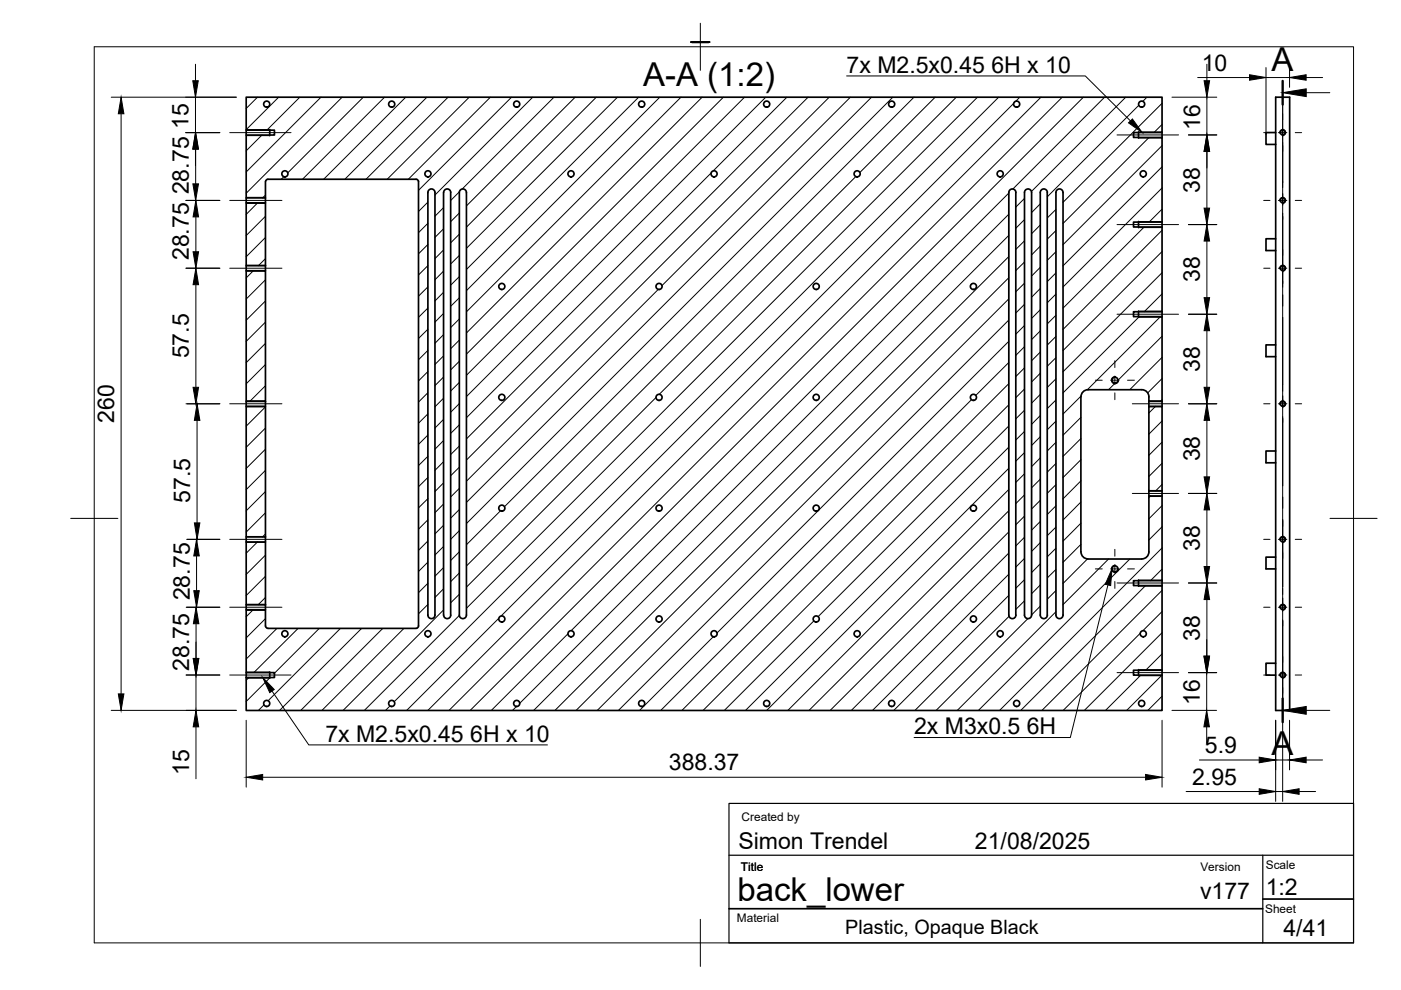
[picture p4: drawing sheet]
<svg xmlns="http://www.w3.org/2000/svg" width="297mm" height="210mm" viewBox="0 0 297 210" stroke-linecap="round" stroke-linejoin="round" font-family="sans-serif">
<defs><g id="words">
<g font-size="7">
<text x="269.6" y="15.1">A</text>
<text x="136.4" y="18.3">A-A (1:2)</text>
<text x="269.6" y="160.1">A</text>
<text x="156.4" y="191.1">back_lower</text>
</g>
<g font-size="4.9">
<text x="179.5" y="15.4">7x M2.5x0.45</text>
<text x="210.2" y="15.4">6H x 10</text>
<text x="254.8" y="15">10</text>
<text x="40" y="27.3" transform="rotate(-90 40 27.3)">15</text>
<text x="254.4" y="27.5" transform="rotate(-90 254.4 27.5)">16</text>
<text x="40" y="41.2" transform="rotate(-90 40 41.2)">28.75</text>
<text x="254.4" y="40.8" transform="rotate(-90 254.4 40.8)">38</text>
<text x="40.1" y="55.2" transform="rotate(-90 40.1 55.2)">28.75</text>
<text x="254.4" y="59.8" transform="rotate(-90 254.4 59.8)">38</text>
<text x="40.1" y="76" transform="rotate(-90 40.1 76)">57.5</text>
<text x="254.4" y="78.8" transform="rotate(-90 254.4 78.8)">38</text>
<text x="24.2" y="89.7" transform="rotate(-90 24.2 89.7)">260</text>
<text x="254.4" y="97.8" transform="rotate(-90 254.4 97.8)">38</text>
<text x="40.3" y="106.7" transform="rotate(-90 40.3 106.7)">57.5</text>
<text x="254.4" y="116.8" transform="rotate(-90 254.4 116.8)">38</text>
<text x="40.2" y="127.3" transform="rotate(-90 40.2 127.3)">28.75</text>
<text x="254.4" y="135.8" transform="rotate(-90 254.4 135.8)">38</text>
<text x="40.1" y="142.2" transform="rotate(-90 40.1 142.2)">28.75</text>
<text x="254.4" y="149.5" transform="rotate(-90 254.4 149.5)">16</text>
<text x="193.8" y="155.7">2x M3x0.5</text>
<text x="217.7" y="155.7">6H</text>
<text x="69" y="157.2">7x M2.5x0.45</text>
<text x="99.7" y="157.2">6H x 10</text>
<text x="255.5" y="159.7">5.9</text>
<text x="40.1" y="164.2" transform="rotate(-90 40.1 164.2)">15</text>
<text x="141.8" y="163.3">388.37</text>
<text x="252.8" y="166.4">2.95</text>
<text x="156.5" y="180">Simon Trendel</text>
<text x="206.7" y="180">21/08/2025</text>
<text x="254.4" y="190.6">v177</text>
<text x="268.4" y="189.7">1:2</text>
<text x="272.1" y="198.4">4/41</text>
</g>
<text font-size="4.2" x="179.2" y="198">Plastic, Opaque Black</text>
<g font-size="2.5">
<text x="157.2" y="174.2">Created by</text>
<text x="157.1" y="184.6">Title</text>
<text x="254.5" y="184.6">Version</text>
<text x="268.4" y="184.3">Scale</text>
<text x="156.2" y="195.5">Material</text>
<text x="268.2" y="193.5">Sheet</text>
</g>
</g></defs>
<!-- layer: Visible -->
<g fill="none" stroke="#000" stroke-width=".36">
<path d="M146.5 8.9h3.9zM146.7 8.9h3.6M52.2 27.6v1M56.3 38.5v3.5h-4.1v-13.4h6v-1h-6v-7h194.2v7.5h-6.1v1h6.1v18h-6.1v1h6.1v18h-6.1v1h6.1v18h-2.8a1.95 1.95 0 0 0-1-2.4l-11.9-.1a1.52 1.52 0 0 0-1.5 1.5v32.9a1.52 1.52 0 0 0 1.5 1.5h11.4a1.49 1.49 0 0 0 1.5-1.5v-11.9h2.8v18h-6.1v1.1h6.1v17.9h-6.1v1h6.1v7.5h-194.2v-6.9M56.8 38h31.4M56.8 38l-.4 .3-.1 .2M57.2 27.5v1.3M88.2 38l.5 .3v.2M88.7 38.5v94.2v.3l-.5 .2M241.4 28v1.3M246.4 28.1v1M270.5 28.1h-2.1v2.5h2.1"/>
<path d="M270.5 20.6h2.9v130h-2.9zM52.2 43h4.1v13.3h-4.1zM52.2 57.4h4.1v27.7h-4.1zM52.2 56.3v1.1M52.2 42v1M56.3 56.3v1.1M56.3 42v1M94 40.8v89.6M94.1 40.8a.75 .75 0 0 1 .7-.7 .75 .75 0 0 1 .8 .7l-.1 89.6M215.4 40.8v89.6M215.4 40.8a.75 .75 0 0 0-.8-.7 .75 .75 0 0 0-.7 .7v89.6M241.4 47v1.3"/>
<path d="M246.4 47.1v1M270.5 50.6h-2.1v2.5h2.1M241.4 66v1.3M246.4 66.1v1M270.5 73.1h-2.1v2.5h2.1M52.2 86.1h4.1v27.7h-4.1zM52.2 85.1v1M56.3 85.1v1M243.6 86.1h2.8v18h-2.8zM243.6 85.1v1M246.4 85.1v1M270.5 95.6h-2.1v2.5h2.1"/>
<path d="M52.2 114.9h4.1v13.3h-4.1zM52.2 113.8v1.1M56.3 113.8v1.1M243.6 104.1v1M246.4 104.1v1M270.5 118.1h-2.1v2.5h2.1M52.2 128.2v1.1M56.3 128.2v1.1M56.8 133.2h31.4M56.8 133.2l-.4-.2-.1-.3v-3.4h-4.1v13.3h6v1.1h-6M90.7 130.4v-89.6a.75 .75 0 0 1 .8-.7 .75 .75 0 0 1 .7 .7v89.6M90.7 130.4a.75 .75 0 0 0 .8 .8 .75 .75 0 0 0 .7-.8"/>
<path d="M94.1 130.4a.75 .75 0 0 0 .7 .8 .75 .75 0 0 0 .8-.8M97.4 130.4v-89.6a.75 .75 0 0 1 .7-.7 .75 .75 0 0 1 .8 .7v89.6M97.4 130.4a.75 .75 0 0 0 .7 .8 .75 .75 0 0 0 .8-.8M213.9 130.4a.75 .75 0 0 0 .7 .8 .75 .75 0 0 0 .8-.8M217.2 130.4v-89.6a.75 .75 0 0 1 .8-.7 .75 .75 0 0 1 .7 .7v89.6M217.2 130.4a.75 .75 0 0 0 .8 .8 .75 .75 0 0 0 .7-.8M220.6 130.4v-89.6a.75 .75 0 0 1 .7-.7 .75 .75 0 0 1 .8 .7l-.1 89.6M220.6 130.4a.75 .75 0 0 0 .7 .8 .75 .75 0 0 0 .8-.8M223.9 130.4v-89.6a.75 .75 0 0 1 .7-.7 .75 .75 0 0 1 .8 .7v89.6M223.9 130.4a.75 .75 0 0 0 .7 .8 .75 .75 0 0 0 .8-.8M241.4 123v1.3M246.4 123.1v1.1"/>
<path d="M52.2 142.6v1.1M57.2 142.5v1.3M241.4 142v1.3M246.4 142.1v1M270.5 140.6h-2.1v2.5h2.1"/>
<circle cx="56.5" cy="22.1" r=".65"/>
<circle cx="60.4" cy="36.9" r=".65"/>
<circle cx="83" cy="22.1" r=".65"/>
<circle cx="90.7" cy="36.9" r=".65"/>
<circle cx="109.5" cy="22.1" r=".65"/>
<circle cx="121.1" cy="36.9" r=".65"/>
<circle cx="136" cy="22.1" r=".65"/>
<circle cx="151.4" cy="36.9" r=".65"/>
<circle cx="162.5" cy="22.1" r=".65"/>
<circle cx="181.7" cy="36.9" r=".65"/>
<circle cx="189.1" cy="22.1" r=".65"/>
<circle cx="212.1" cy="36.9" r=".65"/>
<circle cx="215.6" cy="22.1" r=".65"/>
<circle cx="242.1" cy="22.1" r=".65"/>
<circle cx="242.4" cy="36.9" r=".65"/>
<circle cx="272" cy="28.1" r=".52"/>
<circle cx="272" cy="42.5" r=".52"/>
<circle cx="272" cy="56.9" r=".52"/>
<circle cx="106.4" cy="60.7" r=".65"/>
<circle cx="139.7" cy="60.7" r=".65"/>
<circle cx="173" cy="60.7" r=".65"/>
<circle cx="206.4" cy="60.7" r=".65"/>
<circle cx="106.4" cy="84.2" r=".65"/>
<circle cx="139.7" cy="84.2" r=".65"/>
<circle cx="173" cy="84.2" r=".65"/>
<circle cx="206.4" cy="84.2" r=".65"/>
<circle cx="236.4" cy="80.6" r=".62"/>
<circle cx="272" cy="85.6" r=".52"/>
<circle cx="106.4" cy="107.7" r=".65"/>
<circle cx="139.7" cy="107.7" r=".65"/>
<circle cx="173" cy="107.7" r=".65"/>
<circle cx="206.4" cy="107.7" r=".65"/>
<circle cx="272" cy="114.4" r=".52"/>
<circle cx="60.4" cy="134.4" r=".65"/>
<circle cx="90.7" cy="134.4" r=".65"/>
<circle cx="106.4" cy="131.2" r=".65"/>
<circle cx="121.1" cy="134.4" r=".65"/>
<circle cx="139.7" cy="131.2" r=".65"/>
<circle cx="151.4" cy="134.4" r=".65"/>
<circle cx="173" cy="131.2" r=".65"/>
<circle cx="181.7" cy="134.4" r=".65"/>
<circle cx="206.4" cy="131.2" r=".65"/>
<circle cx="212.1" cy="134.4" r=".65"/>
<circle cx="236.4" cy="120.6" r=".62"/>
<circle cx="242.4" cy="134.4" r=".65"/>
<circle cx="272" cy="128.7" r=".52"/>
<circle cx="56.5" cy="149.1" r=".65"/>
<circle cx="83" cy="149.1" r=".65"/>
<circle cx="109.5" cy="149.1" r=".65"/>
<circle cx="136" cy="149.1" r=".65"/>
<circle cx="162.5" cy="149.1" r=".65"/>
<circle cx="189.1" cy="149.1" r=".65"/>
<circle cx="215.6" cy="149.1" r=".65"/>
<circle cx="242.1" cy="149.1" r=".65"/>
<circle cx="272" cy="143.1" r=".52"/>
</g>
<!-- layer: Visible Narrow -->
<g fill="none" stroke="#000" stroke-width=".21">
<path d="M52.2 27.5h5M52.2 28.8h5M241.4 28h5M241.4 29.3h5M271.3 28.2a.65 .65 0 0 1 .5-.7 .65 .65 0 0 1 .8 .5 .65 .65 0 0 1-.5 .7M52.2 56.2h4.1M52.2 57.5h4.1M52.2 43.1h4.1M52.2 41.8h4.1M241.4 47h5M241.4 48.3h5M271.3 57a.65 .65 0 0 1 .5-.8 .65 .65 0 0 1 .8 .5 .65 .65 0 0 1-.5 .8"/>
<path d="M271.3 42.6a.65 .65 0 0 1 .5-.8 .65 .65 0 0 1 .8 .6 .65 .65 0 0 1-.5 .7M236.5 79.8a.77 .77 0 0 0-.9 .7 .77 .77 0 0 0 .7 .9 .77 .77 0 0 0 .9-.7M241.4 66h5M241.4 67.3h5M52.2 85h4.1M52.2 86.3h4.1M243.6 85h2.8M243.6 86.3h2.8M271.3 85.7a.65 .65 0 0 1 .5-.7 .65 .65 0 0 1 .8 .5 .65 .65 0 0 1-.5 .8M52.2 113.7h4.1M52.2 115h4.1M236.5 119.9a.77 .77 0 0 0-.9 .6 .77 .77 0 0 0 .7 .9 .77 .77 0 0 0 .9-.7"/>
<path d="M243.6 104h2.8M243.6 105.3h2.8M271.3 114.5a.65 .65 0 0 1 .5-.8 .65 .65 0 0 1 .8 .6 .65 .65 0 0 1-.5 .7M52.2 128.1h4.1M52.2 129.4h4.1M241.4 123h5M241.4 124.3h5M271.3 128.9a.65 .65 0 0 1 .5-.8 .65 .65 0 0 1 .8 .5 .65 .65 0 0 1-.5 .8M52.2 142.5h5M52.2 143.8h5M241.4 142h5M241.4 143.3h5"/>
<path d="M271.3 143.2a.65 .65 0 0 1 .5-.7 .65 .65 0 0 1 .8 .5 .65 .65 0 0 1-.5 .8"/>
</g>
<!-- layer: Hidden -->
<g fill="none" stroke="#000" stroke-width=".21">
<path d="M146.5 8.9h.2M146.6 8.9h.1M146.7 8.9h.1M147.1 8.9h.1M147.3 8.9h.1M147.4 8.9h.1M147.4 8.9l.1 .1M147.6 8.9h.1M147.7 8.9h.1M147.9 8.9h.1M148.2 8.9h.1M148.3 8.9h.1"/>
<path d="M148.5 8.9h.1M148.7 8.9h.1M148.9 8.9h.1M149.1 8.9h.1M149.2 8.9h.1M149.6 8.9h.1M149.7 8.9h.1M149.8 8.9h-.1M149.8 8.9v.1M149.8 8.9h.1M149.9 8.9h.1M150 8.9h.1"/>
<path d="M150.1 8.9h.1M150.2 8.9h.1M150.3 8.9h.1M150.4 8.9h-.1M150.4 8.9h-.1h.1"/>
</g>
<!-- layer: Hidden Narrow -->
<path d="M146.5 8.9h.1M150.2 8.9h.1M150.3 8.9h.1" fill="none" stroke="#000" stroke-width=".21"/>
<!-- layer: BORDER -->
<path d="M20 9.9h267v190h-267zM148.5 4.9v10M15 109.9h10M282 109.9h10M148.5 194.9v10" fill="none" stroke="#000" stroke-width=".21"/>
<!-- layer: TITLEBLOCK -->
<path d="M154.6 170.3h132.4v29.6h-132.4zM154.6 181.3h132.4M267.7 181.3v18.6" fill="none" stroke="#000" stroke-width=".25"/>
<path d="M154.6 192.7h113.1M267.7 190.6h19.3" fill="none" stroke="#000" stroke-width=".36"/>
<!-- layer: Hatching -->
<g fill="none" stroke="#000" stroke-width=".21">
<path d="M54.6 20.6l-2.4 2.4M55.5 28.6l-3.3 3.4M59.1 20.6l-6.9 6.9M60.2 37.5l-.6 .5M63.6 20.6l-7 7M68.1 20.6l-15.9 15.9M72.5 20.6l-20.3 20.4M77 20.6l-16 16.1M81.5 20.6l-17.4 17.4M86 20.6l-17.4 17.4M90.5 20.6l-17.4 17.4M95 20.6l-17.4 17.4"/>
<path d="M99.5 20.6l-17.4 17.4M104 20.6l-17.4 17.4M108.5 20.6l-19.8 19.8M112.9 20.6l-20.7 20.8M117.5 20.6l-19.5 19.5M121.9 20.6l-23 23.1M126.4 20.6l-27.5 27.6M130.9 20.6l-32 32.1M135.4 20.6l-36.5 36.5M139.9 20.6l-41 41M144.4 20.6l-45.5 45.5M148.9 20.6l-50 50"/>
<path d="M150.7 36.7l-51.8 51.9M153.4 20.6l-54.5 54.5M157.9 20.6l-59 59M162.3 20.6l-63.4 63.5M166.8 20.6l-15.6 15.6M171.3 20.6l-72.4 72.5M175.8 20.6l-76.9 77M180.3 20.6l-40 40M181.4 37.5l-82.5 82.5M184.8 20.6l-85.9 85.9M189.3 20.6l-90.4 90.4M193.8 20.6l-86.8 86.8"/>
<path d="M198.3 20.6l-16 16M202.8 20.6l-63 63M207.2 20.6l-108.3 108.4M211.7 20.6l-128.1 128.2M214.9 21.9l-108.7 108.7M216.2 20.6l-.8 .9M220.7 20.6l-130 130M225.2 20.6l-130 130M229.7 20.6l-130 130M234.2 20.6l-19.5 19.5M238.7 20.6l-20 20M241.4 22.3l-19.4 19.4"/>
<path d="M243.2 20.6l-.9 .9M243.6 29.1l-18.2 18.3M246.4 21.9l-21 21M246.4 26.4l-1.7 1.7M246.4 30.9l-21 21M246.4 35.4l-21 21M246.4 39.8l-21 21M53.7 57.4l-1.5 1.5M54.6 43l-2.4 2.5M56.3 41.4l-.6 .6M56.3 45.9l-4.1 4M56.3 50.3l-4.1 4.1"/>
<path d="M56.3 54.8l-1.5 1.5M56.3 59.3l-4.1 4.1M90.7 42.9l-2 1.9M90.7 47.3l-2 2M90.7 51.8l-2 2M90.7 56.3l-2 2M94 44l-1.8 1.8M94 48.5l-1.8 1.8M94 53l-1.8 1.8M94 57.5l-1.8 1.8M97.4 45.2l-1.9 1.8M97.4 49.6l-1.9 1.9"/>
<path d="M97.4 54.2l-1.9 1.8M97.4 58.6l-1.9 1.9M97.4 40.7l-1.9 1.8M213.9 40.9l-92.8 92.8M213.9 45.4l-103.7 103.7M213.9 49.9l-100.7 100.7M213.9 54.4l-96.2 96.2M213.9 58.9l-91.7 91.7M217.2 42.1l-1.8 1.8M217.2 46.6l-1.8 1.8M217.2 51.1l-1.8 1.8M217.2 55.6l-1.8 1.8"/>
<path d="M220.5 43.2l-1.8 1.9M220.5 47.7l-1.8 1.9M220.5 52.2l-1.8 1.9M220.5 56.7l-1.8 1.8M223.9 44.4l-1.9 1.8M223.9 48.9l-1.9 1.8M223.9 53.4l-1.9 1.8M223.9 57.9l-1.9 1.8M242.6 48.1l-17.2 17.2M246.4 44.3l-2.8 2.8M246.4 48.8l-21 21M246.4 53.3l-21 21"/>
<path d="M246.4 57.8l-21 21M56.3 63.8l-4.1 4.1M56.3 68.3l-4.1 4.1M56.3 72.8l-4.1 4.1M56.3 77.3l-4.1 4.1M90.7 60.8l-2 2M90.7 65.3l-2 2M90.7 69.8l-2 2M90.7 74.3l-2 2M90.7 78.8l-2 2M94 62l-1.8 1.8M94 66.5l-1.8 1.8"/>
<path d="M94 70.9l-1.8 1.9M94 75.5l-1.8 1.8M94 79.9l-1.8 1.9M97.4 63.1l-1.9 1.9M97.4 67.6l-1.9 1.9M97.4 72.1l-1.9 1.8M97.4 76.6l-1.9 1.8M139.6 61.4l-40.7 40.6M213.9 63.4l-87.3 87.2M213.9 67.9l-82.8 82.7M213.9 72.4l-61.9 61.8M213.9 76.8l-7 7"/>
<path d="M217.2 60l-1.8 1.9M217.2 64.5l-1.8 1.9M217.2 69l-1.8 1.9M217.2 73.5l-1.8 1.8M217.2 78l-1.8 1.8M220.5 61.2l-1.8 1.8M220.5 65.7l-1.8 1.8M220.5 70.2l-1.8 1.8M220.5 74.7l-1.8 1.8M220.5 79.2l-1.8 1.8M223.9 62.3l-1.9 1.9M223.9 66.8l-1.9 1.9"/>
<path d="M223.9 71.3l-1.9 1.9M223.9 75.8l-1.9 1.9M241.6 67.1l-16.2 16.2M246 67.1l-15.5 15.5M246.4 62.3l-3.8 3.8M246.4 71.3l-9.4 9.4M246.4 75.8l-6.9 6.8M56.3 81.8l-3.3 3.3M56.3 86.3l-4.1 4.1M56.3 90.8l-4.1 4M56.3 95.2l-4.1 4.1M56.3 99.7l-4.1 4.1"/>
<path d="M90.7 83.3l-2 2M90.7 87.7l-2 2M90.7 92.2l-2 2M90.7 96.7l-2 2M94 84.4l-1.8 1.8M94 88.9l-1.8 1.9M94 93.4l-1.8 1.8M94 97.9l-1.8 1.8M97.4 81.1l-1.9 1.8M97.4 85.6l-1.9 1.8M97.4 90.1l-1.9 1.8M97.4 94.6l-1.9 1.8"/>
<path d="M97.4 99.1l-1.9 1.8M139.1 84.3l-40.2 40.2M206 84.7l-65.9 65.9M213.9 81.3l-69.3 69.3M213.9 85.8l-64.8 64.8M213.9 90.3l-40.4 40.4M213.9 94.8l-55.8 55.8M213.9 99.3l-51.3 51.3M217.2 82.5l-1.8 1.8M217.2 87l-1.8 1.8M217.2 91.5l-1.8 1.8M217.2 96l-1.8 1.8"/>
<path d="M220.5 83.6l-1.8 1.9M220.5 88.1l-1.8 1.9M220.5 92.6l-1.8 1.9M220.5 97.1l-1.8 1.8M223.9 80.3l-1.9 1.8M223.9 84.8l-1.9 1.8M223.9 89.3l-1.9 1.8M223.9 93.8l-1.9 1.8M223.9 98.3l-1.9 1.8M229.2 88.5l-3.8 3.8M229.2 93l-3.8 3.8M229.2 97.5l-3.8 3.8"/>
<path d="M229.2 84l-3.8 3.8M236.4 81.3l-1.3 1.3M245 86.1l-1.4 1.5M246.4 80.3l-3.1 3M246.4 84.7l-.4 .4M246.4 89.3l-2.8 2.7M246.4 93.7l-2.8 2.8M246.4 98.2l-2.8 2.8M54.6 114.9l-2.4 2.4M56.3 104.2l-4.1 4.1M56.3 108.7l-4.1 4.1M56.3 113.2l-.7 .6"/>
<path d="M56.3 117.7l-4.1 4.1M90.7 101.2l-2 2M90.7 105.7l-2 2M90.7 110.2l-2 2M90.7 114.7l-2 2M90.7 119.2l-2 2M94 102.4l-1.8 1.8M94 106.9l-1.8 1.8M94 111.4l-1.8 1.8M94 115.9l-1.8 1.8M97.4 103.5l-1.9 1.9M97.4 108l-1.9 1.9"/>
<path d="M97.4 112.5l-1.9 1.9M97.4 117l-1.9 1.8M106.1 108.3l-7.2 7.2M213.9 103.8l-46.9 46.8M213.9 108.3l-42.4 42.3M213.9 112.8l-37.9 37.8M213.9 117.3l-33.4 33.3M217.2 100.4l-1.8 1.9M217.2 104.9l-1.8 1.9M217.2 109.4l-1.8 1.9M217.2 113.9l-1.8 1.9M217.2 118.4l-1.8 1.8"/>
<path d="M220.5 101.6l-1.8 1.8M220.5 106.1l-1.8 1.8M220.5 110.6l-1.8 1.8M220.5 115.1l-1.8 1.8M220.5 119.6l-1.8 1.8M223.9 102.8l-1.9 1.8M223.9 107.2l-1.9 1.9M223.9 111.8l-1.9 1.8M223.9 116.2l-1.9 1.9M229.2 102l-3.8 3.8M229.2 106.4l-3.8 3.9M229.2 110.9l-3.8 3.8"/>
<path d="M229.2 115.4l-3.8 3.8M230.6 118.5l-5.2 5.2M235.1 118.5l-9.7 9.7M239.6 118.5l-32.1 32.1M244 105.1l-.4 .4M246.4 102.7l-1.4 1.4M246.4 107.2l-2.8 2.8M246.4 111.7l-2.8 2.8M246.4 116.2l-34.5 34.4M53.7 129.3l-1.5 1.5M56.3 122.2l-4.1 4.1M56.3 126.7l-1.6 1.5"/>
<path d="M56.3 131.2l-4.1 4M58.7 133.2l-6.5 6.5M63.2 133.2l-9.4 9.4M67.7 133.2l-9.5 9.5M72.2 133.2l-15.3 15.4M76.7 133.2l-17.4 17.4M81.2 133.2l-17.4 17.4M85.7 133.2l-17.4 17.4M90.7 123.7l-2 2M90.7 128.2l-2 1.9M94 120.3l-1.8 1.9M94 124.8l-1.8 1.9"/>
<path d="M94 129.3l-21.3 21.3M97.4 121.5l-1.9 1.8M97.4 126l-1.9 1.8M97.4 130.5l-20.1 20.1M105.7 131.1l-19.5 19.5M120.4 134.4l-16.2 16.2M151.2 135l-15.6 15.6M172.6 131.6l-19 19M213.9 121.7l-28.9 28.9M213.9 126.2l-24.4 24.4M213.9 130.7l-19.9 19.9M217.2 122.9l-1.8 1.8"/>
<path d="M217.2 127.4l-1.8 1.8M217.9 131.2l-19.4 19.4M220.5 124.1l-1.8 1.8M220.5 128.5l-1.8 1.9M223.9 120.7l-1.9 1.8M223.9 125.2l-1.9 1.9M223.9 129.7l-20.9 20.9M241.7 134.3l-16.3 16.3M242.9 124.1l-26.5 26.5M246.4 120.7l-2.5 2.4M246.4 125.2l-25.5 25.4M246.4 129.7l-4.1 4"/>
<path d="M246.4 134.1l-16.5 16.5M246.4 138.6l-3.5 3.5M52.8 143.6l-.6 .6M56 149.5l-1.2 1.1M57.3 143.6l-5.1 5.1M82.7 149.7l-1 .9M109.5 149.8l-.8 .8M241.9 143.1l-7.5 7.5M246.4 143.1l-7.5 7.5M246.4 147.6l-3 3"/>
</g>
<!-- layer: Section Lines -->
<path d="M271.9 17.2v5M271.9 148.1v5" fill="none" stroke="#000" stroke-width=".51"/>
<path d="M271.9 22.2v16.5M271.9 41.1v2.4M271.9 45.8v14.3M271.9 62.5v2.4M271.9 67.3v14.3M271.9 83.9v2.4M271.9 88.7v14.3M271.9 105.4v2.4M271.9 110.1v14.3M271.9 126.8v2.4M271.9 131.6v16.5" fill="none" stroke="#000" stroke-width=".25"/>
<path d="M276.9 19.7h5M276.9 150.6h5" fill="none" stroke="#000" stroke-width=".21"/>
<path d="M271.9 19.7l5-.9v1.7zM271.9 150.6l5-.8v1.6z" fill="#000" stroke="#000" stroke-width=".21"/>
<!-- layer: FD_Dimensions -->
<g fill="none" stroke="#000" stroke-width=".21">
<path d="M41.4 13.6v3.5M253.9 16.4h11M255.9 13.6v3.5M268.4 14.3v14.2M268.4 16.4h5M273.4 14.3v4.2M276.9 16.4h3.5M23.6 20.6h26.5M25.7 24.1v123M39.3 28.1h7.3M41.4 20.6v7.5M41.4 31.6v3.5"/>
<path d="M41.5 31.6v7.4M248.5 20.6h9.5M252 28.6h6M255.9 20.6v8M255.9 32.1v12M271.9 30.2v139.7M39.4 42.5h7.2M39.4 56.9h7.2M41.5 46v7.4M252 47.6h6M255.9 51.1v12M41.5 60.4v21.7"/>
<path d="M252 66.6h6M255.9 70.1v12M39.4 85.6h7.2M41.8 89.1v21.8M252 85.6h6M255.9 89.1v12M39.6 114.4h7M41.7 117.9v7.3M252 104.6h6M255.9 108.1v12M39.5 128.7h7.1M41.6 132.2v7.4"/>
<path d="M252 123.6h6M255.8 135.6v3.5M255.9 127.1v12M23.6 150.6h26.5M39.5 143.1h7.1M41.6 143.1v7.5M41.6 154.1v11M52.2 152.7v14.2M246.4 152.7v14.2M248.5 150.6h9.4M252 142.6h6M255.8 142.6v8"/>
<path d="M255.8 154.1v3.5M270.5 152.7v17.2M273.4 152.7v10.5M55.7 164.8h187.2M251.5 167.8h15.5M254.3 161.1h12.7M270.5 161.1h2.9M270.5 167.8h1.4M275.4 167.8h3.5M276.9 161.1h3.5"/>
</g>
<g fill="#000" stroke="#000" stroke-width=".21">
<path d="M40.9 17.1h1.1l-.6 3.5zM255.3 17.1h1.2l-.6 3.5zM264.9 15.8l3.5 .6-3.5 .6zM273.4 16.4l3.5-.6v1.2zM25.7 20.6l.6 3.5h-1.2zM41.4 28.1l.6 3.5h-1.1zM41.5 28.1l.6 3.5h-1.2zM40.9 39h1.2l-.6 3.5zM255.9 28.6l.6 3.5h-1.2zM41.5 42.5l.6 3.5h-1.2zM40.9 53.4h1.2l-.6 3.5zM255.3 44.1h1.2l-.6 3.5z"/>
<path d="M255.9 47.6l.6 3.5h-1.2zM41.5 56.9l.6 3.5h-1.2zM255.3 63.1h1.2l-.6 3.5zM255.9 66.6l.6 3.5h-1.2zM40.9 82.1h1.2l-.6 3.5zM41.8 85.6l.6 3.5h-1.2zM255.3 82.1h1.2l-.6 3.5zM255.9 85.6l.6 3.5h-1.2zM41.7 114.4l.5 3.5h-1.1zM41.2 110.9h1.2l-.6 3.5zM255.3 101.1h1.2l-.6 3.5zM255.9 104.6l.6 3.5h-1.2z"/>
<path d="M41 139.6h1.1l-.5 3.5zM41 139.6h1.2l-.6 3.5zM41.6 128.7l.6 3.5h-1.2zM41.1 125.2h1.1l-.5 3.5zM255.2 139.1h1.2l-.6 3.5zM255.3 120.1h1.2l-.6 3.5zM255.9 123.6l.6 3.5h-1.2zM255.3 139.1h1.2l-.6 3.5zM25.1 147.1h1.2l-.6 3.5zM41.6 150.6l.5 3.5h-1.1zM255.8 150.6l.6 3.5h-1.2zM52.2 164.8l3.5-.6v1.2z"/>
<path d="M242.9 164.2l3.5 .6-3.5 .6zM267 160.5l3.5 .6-3.5 .6zM267 167.2l3.5 .6-3.5 .6zM271.9 167.8l3.5-.6v1.2zM273.4 161.1l3.5-.6v1.2z"/>
</g>
<!-- layer: Hole Notes -->
<path d="M240.1 25.2l2.1 2.9-2.9-2.1zM235.8 120.6l-.3 3.6-1.2-.3zM55.7 143.6l2.4 2.6-.9 .6z" fill="#000" stroke="#000" stroke-width=".21"/>
<path d="M179.5 16.1h50.6l9.6 9.5M234.9 124l-8 32.4h-33.1M57.7 146.5l7.8 11.4h50.6" fill="none" stroke="#000" stroke-width=".21"/>
<!-- layer: Smart Centers -->
<g fill="none" stroke="#000" stroke-width=".21">
<path d="M48.7 28.1h13M236.8 28.6h13.1M267.9 28.1h1.4M271 28.1h1.8M271.9 24.1v1.3M271.9 27.2v1.8M271.9 30.8v1.3M271.9 38.5v1.3M274.6 28.1h1.4M48.7 56.9h11.1M48.7 42.5h11.1M236.8 47.6h13.1"/>
<path d="M267.9 56.9h1.4M267.9 42.5h1.4M271 56.9h1.8M271 42.5h1.8M271.9 41.6v1.8M271.9 45.2v1.3M271.9 52.8v1.4M271.9 56v1.8M271.9 59.6v1.3M274.6 56.9h1.4M274.6 42.5h1.4M236.4 76.5v1.4"/>
<path d="M236.4 79.7v1.8M236.8 66.6h13.1M48.7 85.6h11.1M232.2 80.6h1.5M235.5 80.6h1.8M236.4 83.3v1.4M239.1 80.6h1.4M240.1 85.6h9.8M267.9 85.6h1.4M271 85.6h1.8M271.9 81.6v1.3M271.9 84.7v1.8"/>
<path d="M271.9 88.3v1.3M274.6 85.6h1.4M48.7 114.4h11.1M236.4 116.5v1.4M236.4 119.7v1.8M240.1 104.6h9.8M267.9 114.4h1.4M271 114.4h1.8M271.9 110.4v1.3M271.9 113.5v1.8M271.9 117v1.4M274.6 114.4h1.4"/>
<path d="M48.7 128.7h11.1M232.2 120.6h1.5M235.5 120.6h1.8M236.4 123.3v1.4M236.8 123.6h13.1M239.1 120.6h1.4M267.9 128.7h1.4M271 128.7h1.8M271.9 124.7v1.4M271.9 127.8v1.8M271.9 131.4v1.4M271.9 139.1v1.3"/>
<path d="M274.6 128.7h1.4M48.7 143.1h13M236.8 142.6h13.1M267.9 143.1h1.4M271 143.1h1.8M271.9 142.2v1.8M271.9 145.8v1.3M274.6 143.1h1.4"/>
</g>
<use href="#words"/>
</svg>
